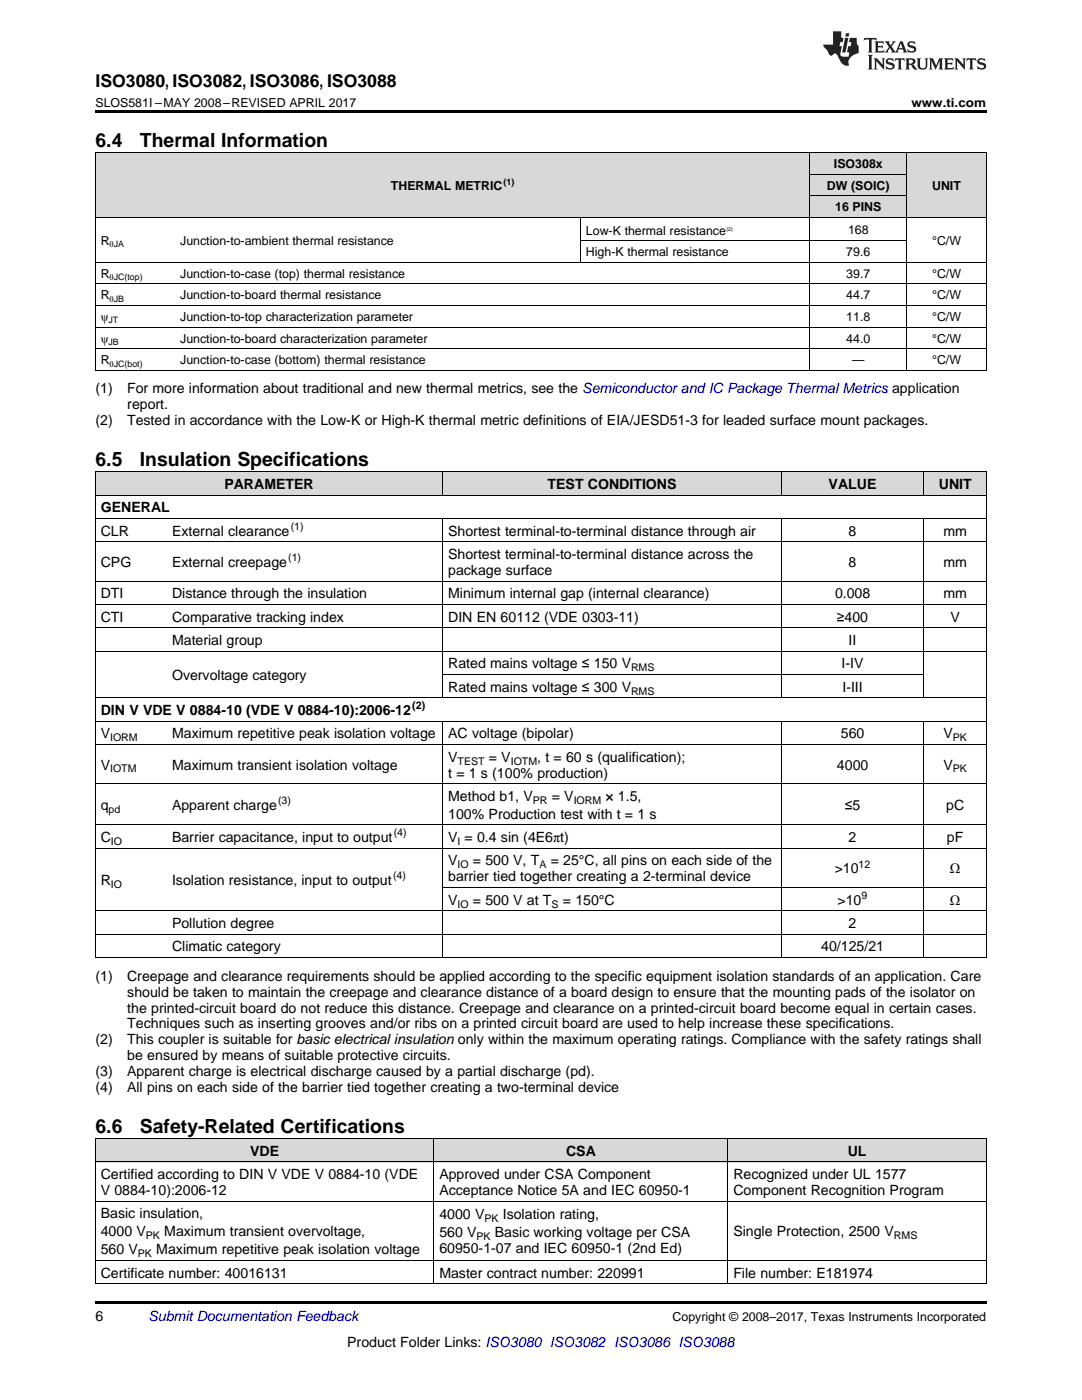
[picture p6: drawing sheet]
<svg xmlns="http://www.w3.org/2000/svg" width="216mm" height="279mm" viewBox="0 0 216 279" stroke-linecap="round" stroke-linejoin="round" font-family="sans-serif">
<defs><g id="words">
<g font-size="3.9">
<text x="19" y="29.3">6.4</text>
<text x="27.9" y="29.3">Thermal Information</text>
<text x="19" y="93">6.5</text>
<text x="27.9" y="93">Insulation Specifications</text>
<text x="19" y="226">6.6</text>
<text x="27.9" y="226">Safety-Related Certifications</text>
</g>
<text font-size="3.5" x="19" y="17.3">ISO3080, ISO3082, ISO3086, ISO3088</text>
<g font-size="2.8">
<text x="19" y="78.5">(1)</text>
<text x="25.4" y="78.5">For more information about traditional and new thermal metrics, see the Semiconductor and IC Package Thermal Metrics application</text>
<text x="25.4" y="81.7">report.</text>
<text x="19" y="84.9">(2)</text>
<text x="25.4" y="84.9">Tested in accordance with the Low-K or High-K thermal metric definitions of EIA/JESD51-3 for leaded surface mount packages.</text>
<text x="44.8" y="97.6">PARAMETER</text>
<text x="109.3" y="97.6">TEST CONDITIONS</text>
<text x="165.3" y="97.6">VALUE</text>
<text x="187.3" y="97.6">UNIT</text>
<text x="20.1" y="102.3">GENERAL</text>
<text x="20.1" y="106.9">CLR</text>
<text x="34.3" y="106.9">External clearance</text>
<text x="89.4" y="106.9">Shortest terminal-to-terminal distance through air</text>
<text x="169.3" y="106.9">8</text>
<text x="188.2" y="106.9">mm</text>
<text x="20.1" y="113.2">CPG</text>
<text x="34.3" y="113.2">External creepage</text>
<text x="89.4" y="111.6">Shortest terminal-to-terminal distance across the</text>
<text x="169.3" y="113.2">8</text>
<text x="188.2" y="113.2">mm</text>
<text x="20.1" y="119.4">DTI</text>
<text x="34.3" y="119.4">Distance through the insulation</text>
<text x="89.4" y="114.8">package surface</text>
<text x="89.4" y="119.4">Minimum internal gap (internal clearance)</text>
<text x="166.6" y="119.4">0.008</text>
<text x="188.2" y="119.4">mm</text>
<text x="20.1" y="124.1">CTI</text>
<text x="34.3" y="124.1">Comparative tracking index</text>
<text x="89.4" y="124.1">DIN EN 60112 (VDE 0303-11)</text>
<text x="167" y="124.1">≥400</text>
<text x="189.7" y="124.1">V</text>
<text x="34.3" y="128.7">Material group</text>
<text x="169.3" y="128.7">II</text>
<text x="34.3" y="135.7">Overvoltage category</text>
<text x="89.4" y="133.4">Rated mains voltage ≤ 150 V</text>
<text x="167.9" y="133.4">I-IV</text>
<text x="20.1" y="142.7">DIN V VDE V 0884-10 (VDE V 0884-10):2006-12</text>
<text x="89.4" y="138">Rated mains voltage ≤ 300 V</text>
<text x="168.1" y="138">I-III</text>
<text x="20.1" y="147.4">V</text>
<text x="34.3" y="147.4">Maximum repetitive peak isolation voltage</text>
<text x="89.4" y="147.4">AC voltage (bipolar)</text>
<text x="167.8" y="147.4">560</text>
<text x="188.2" y="147.4">V</text>
<text x="20.1" y="153.6">V</text>
<text x="34.3" y="153.6">Maximum transient isolation voltage</text>
<text x="89.4" y="152">V</text>
<text x="89.4" y="155.2">t = 1 s (100% production)</text>
<text x="97.5" y="152">= V</text>
<text x="107.2" y="152">, t = 60 s (qualification);</text>
<text x="167" y="153.6">4000</text>
<text x="188.2" y="153.6">V</text>
<text x="20.1" y="161.6">q</text>
<text x="34.3" y="161.6">Apparent charge</text>
<text x="89.4" y="159.8">Method b1, V</text>
<text x="110.1" y="159.8">= V</text>
<text x="120.8" y="159.8">× 1.5,</text>
<text x="168.6" y="161.6">≤5</text>
<text x="188.8" y="161.6">pC</text>
<text x="89.4" y="163.4">100% Production test with t = 1 s</text>
<text x="20.1" y="168.1">C</text>
<text x="34.3" y="168.1">Barrier capacitance, input to output</text>
<text x="89.4" y="168.1">V = 0.4 sin (4E6πt)</text>
<text x="89.4" y="172.7">V</text>
<text x="94.4" y="172.7">= 500 V, T</text>
<text x="109.9" y="172.7">= 25°C, all pins on each side of the</text>
<text x="169.3" y="168.1">2</text>
<text x="188.9" y="168.1">pF</text>
<text x="20.1" y="176.6">R</text>
<text x="34.3" y="176.6">Isolation resistance, input to output</text>
<text x="89.4" y="175.9">barrier tied together creating a 2-terminal device</text>
<text x="166.6" y="174.3">&gt;10</text>
<text x="189.5" y="174.3">Ω</text>
<text x="34.3" y="185.2">Pollution degree</text>
<text x="89.4" y="180.6">V</text>
<text x="94.4" y="180.6">= 500 V at T</text>
<text x="112.3" y="180.6">= 150°C</text>
<text x="167.1" y="180.6">&gt;10</text>
<text x="169.3" y="185.2">2</text>
<text x="189.5" y="180.6">Ω</text>
<text x="34.3" y="189.9">Climatic category</text>
<text x="163.9" y="189.9">40/125/21</text>
<text x="19" y="195.7">(1)</text>
<text x="25.4" y="195.7">Creepage and clearance requirements should be applied according to the specific equipment isolation standards of an application. Care</text>
<text x="25.4" y="198.9">should be taken to maintain the creepage and clearance distance of a board design to ensure that the mounting pads of the isolator on</text>
<text x="25.4" y="202.1">the printed-circuit board do not reduce this distance. Creepage and clearance on a printed-circuit board become equal in certain cases.</text>
<text x="19" y="208.4">(2)</text>
<text x="25.4" y="208.4">This coupler is suitable for basic electrical insulation only within the maximum operating ratings. Compliance with the safety ratings shall</text>
<text x="25.4" y="205.2">Techniques such as inserting grooves and/or ribs on a printed circuit board are used to help increase these specifications.</text>
<text x="19" y="214.8">(3)</text>
<text x="25.4" y="214.8">Apparent charge is electrical discharge caused by a partial discharge (pd).</text>
<text x="25.4" y="211.6">be ensured by means of suitable protective circuits.</text>
<text x="19" y="217.9">(4)</text>
<text x="25.4" y="217.9">All pins on each side of the barrier tied together creating a two-terminal device</text>
<text x="49.9" y="230.7">VDE</text>
<text x="113" y="230.7">CSA</text>
<text x="169.2" y="230.7">UL</text>
<text x="20.1" y="235.3">Certified according to DIN V VDE V 0884-10 (VDE</text>
<text x="20.1" y="238.5">V 0884-10):2006-12</text>
<text x="87.7" y="235.3">Approved under CSA Component</text>
<text x="87.7" y="238.5">Acceptance Notice 5A and IEC 60950-1</text>
<text x="146.3" y="235.3">Recognized under UL 1577</text>
<text x="146.3" y="238.5">Component Recognition Program</text>
<text x="20.1" y="243.2">Basic insulation,</text>
<text x="87.7" y="243.3">4000 V</text>
<text x="100.3" y="243.3">Isolation rating,</text>
<text x="20.1" y="246.7">4000 V</text>
<text x="20.1" y="250.3">560 V</text>
<text x="31.2" y="250.3">Maximum repetitive peak isolation voltage</text>
<text x="32.8" y="246.7">Maximum transient overvoltage,</text>
<text x="87.7" y="246.9">560 V</text>
<text x="87.7" y="250.1">60950-1-07 and IEC 60950-1 (2nd Ed)</text>
<text x="98.7" y="246.9">Basic working voltage per CSA</text>
<text x="146.3" y="246.7">Single Protection, 2500 V</text>
<text x="20.1" y="255">Certificate number: 40016131</text>
<text x="87.7" y="255">Master contract number: 220991</text>
<text x="146.3" y="255">File number: E181974</text>
<text x="19" y="263.6">6</text>
<text x="69.3" y="268.9">Product Folder Links: ISO3080 ISO3082 ISO3086 ISO3088</text>
</g>
<text font-size="2.8" fill="#0000c8" x="29.6" y="263.6">Submit Documentation Feedback</text>
<g font-size="2.5">
<text x="19" y="21.4">SLOS581I –MAY 2008–REVISED APRIL 2017</text>
<text x="181.9" y="21.4">www.ti.com</text>
<text x="166.4" y="33.6">ISO308x</text>
<text x="78" y="37.9">THERMAL METRIC</text>
<text x="165" y="37.9">DW (SOIC)</text>
<text x="186" y="37.9">UNIT</text>
<text x="116.9" y="46.8">Low-K thermal resistance</text>
<text x="166.7" y="42.2">16 PINS</text>
<text x="169.2" y="46.7">168</text>
<text x="20.1" y="48.8">R</text>
<text x="35.9" y="48.8">Junction-to-ambient thermal resistance</text>
<text x="116.9" y="51.2">High-K thermal resistance</text>
<text x="168.9" y="51.2">79.6</text>
<text x="186" y="48.8">°C/W</text>
<text x="20.1" y="55.5">R</text>
<text x="20.1" y="59.8">R</text>
<text x="35.9" y="55.5">Junction-to-case (top) thermal resistance</text>
<text x="35.9" y="59.8">Junction-to-board thermal resistance</text>
<text x="168.9" y="55.5">39.7</text>
<text x="168.9" y="59.8">44.7</text>
<text x="186" y="55.5">°C/W</text>
<text x="186" y="59.8">°C/W</text>
<text x="20.1" y="64.1">ψ</text>
<text x="35.9" y="64.1">Junction-to-top characterization parameter</text>
<text x="168.9" y="64.1">11.8</text>
<text x="186" y="64.1">°C/W</text>
<text x="20.1" y="68.4">ψ</text>
<text x="35.9" y="68.4">Junction-to-board characterization parameter</text>
<text x="168.9" y="68.4">44.0</text>
<text x="186" y="68.4">°C/W</text>
<text x="20.1" y="72.7">R</text>
<text x="35.9" y="72.7">Junction-to-case (bottom) thermal resistance</text>
<text x="170" y="72.7">—</text>
<text x="186" y="72.7">°C/W</text>
<text x="134.2" y="263.6">Copyright © 2008–2017, Texas Instruments Incorporated</text>
</g>
<g font-size="2.1">
<text x="58" y="105.8">(1)</text>
<text x="57.5" y="112">(1)</text>
<text x="125.9" y="133.9">RMS</text>
<text x="82.3" y="141.6">(2)</text>
<text x="125.9" y="138.6">RMS</text>
<text x="22" y="147.9">IORM</text>
<text x="190.1" y="147.9">PK</text>
<text x="22" y="154.2">IOTM</text>
<text x="91.3" y="152.6">TEST</text>
<text x="101.9" y="152.6">IOTM</text>
<text x="190.1" y="154.2">PK</text>
<text x="55.5" y="160.5">(3)</text>
<text x="106.3" y="160.4">PR</text>
<text x="114.5" y="160.4">IORM</text>
<text x="21.7" y="162.2">pd</text>
<text x="78.6" y="166.9">(4)</text>
<text x="22.1" y="168.6">IO</text>
<text x="91.3" y="168.6">I</text>
<text x="91.3" y="173.3">IO</text>
<text x="107.6" y="173.3">A</text>
<text x="171.3" y="173.2">12</text>
<text x="22.1" y="177.2">IO</text>
<text x="78.4" y="175.5">(4)</text>
<text x="171.9" y="179.4">9</text>
<text x="91.3" y="181.1">IO</text>
<text x="110.1" y="181.1">S</text>
<text x="96.7" y="243.9">PK</text>
<text x="27.5" y="250.9">PK</text>
<text x="29.1" y="247.3">PK</text>
<text x="95.1" y="247.5">PK</text>
<text x="178.4" y="247.3">RMS</text>
</g>
<g font-size="1.8">
<text x="100.5" y="36.9">(1)</text>
<text x="21.9" y="49.3">θJA</text>
<text x="21.9" y="56">θJC(top)</text>
<text x="21.6" y="64.6">JT</text>
<text x="21.9" y="60.3">θJB</text>
<text x="21.6" y="68.9">JB</text>
<text x="21.9" y="73.2">θJC(bot)</text>
</g>
<text font-size="1.1" x="145" y="46.1">(2)</text>
</g></defs>
<g fill="#d8d8d8">
<path d="M19 227.3h67.6v4.7h-67.6z"/>
<path d="M86.6 227.3h58.7v4.7h-58.7z"/>
<path d="M145.3 227.3h51.5v4.7h-51.5z"/>
<path d="M19 94.2h14.3v4.7h-14.3z"/>
<path d="M33.3 94.2h55.1v4.7h-55.1z"/>
<path d="M88.4 94.2h67.5v4.7h-67.5z"/>
<path d="M155.9 94.2h28.5v4.7h-28.5z"/>
<path d="M184.4 94.2h12.4v4.7h-12.4z"/>
<path d="M19 30.6h15.9v12.9h-15.9z"/>
<path d="M34.9 30.6h81v12.9h-81z"/>
<path d="M115.9 30.6h45.7v12.9h-45.7z"/>
<path d="M181 30.6h15.8v12.9h-15.8z"/>
<path d="M161.6 39.2h19.4v4.3h-19.4z"/>
<path d="M161.6 34.9h19.4v4.3h-19.4z"/>
<path d="M161.6 30.6h19.4v4.3h-19.4z"/>
</g>
<path d="M19 22h177.8v.5h-177.8zM19 73.9h.2zM115.7 73.9h.2zM161.5 73.9h.1zM180.9 73.9h.1zM196.7 73.9h.1zM19 256.2h.2zM145.2 256.2h.1zM196.7 256.2h.1zM19 259.7h177.8v.5h-177.8z" fill="#000"/>
<g fill="none" stroke="#000" stroke-width=".2">
<path d="M19 30.5h177.8M19.1 30.5v43.4M161.6 30.5v43.4M161.6 39.1h19.3M161.6 34.8h19.3M180.9 30.5v43.4M196.8 30.5v43.4M19 56.7h177.8M19 52.4h177.8M19 43.4h177.8M115.8 43.4v9M115.9 48.1h65"/>
<path d="M19 73.9h177.8M19 69.6h177.8M19 65.3h177.8M19 61h177.8M19 94.2h177.8v96.9M19 98.8h177.8M19.1 94.2v96.9M88.3 94.2v4.7M155.9 94.2v4.7M184.3 94.2v4.7M19 116h177.8M19 108.1h177.8"/>
<path d="M19 103.5h177.8M88.3 103.5v35.8M155.9 103.5v35.8M184.3 103.5v35.8M19 139.3h177.8M19 129.9h177.8M19 125.3h177.8M19 120.6h177.8M88.4 134.6h96M19 156.4h177.8M19 148.6h177.8M19 143.9h177.8"/>
<path d="M88.3 143.9v47.2M155.9 143.9v47.2M184.3 143.9v47.2M19 169.3h177.8M19 164.6h177.8M88.4 177.1h108.4M19 191.1h177.8M19 186.4h177.8M19 181.8h177.8M19 239.7h177.8M19 231.9h177.8M19 227.2h177.8"/>
<path d="M19.1 227.3v28.9M86.6 227.3v28.9M145.2 227.3v28.9M196.8 227.3v28.9M19 256.2h177.8M19 251.5h177.8"/>
</g>
<g fill="#231f20">
<path d="M172.5 7.6l-.1 .5 .4-.2h.6v.1v2.1l-.2 .4h.9l-.2-.4v-2.1l.1-.1h.5l.5 .2-.2-.5zM174.5 8.3l.2 .3v1.5l-.2 .4h1.8l.2-.6a1.04 1.04 0 0 1-1.3 .2v-.7h.6l.3 .2v-.6l-.3 .2h-.6v-.6l.8-.1 .4 .3-.2-.5zM176.5 8.3l.9 1.1-.9 1.1h.8l-.2-.2 .4-.7 .5 .7-.2 .2h1.5l-.2-.2 .2-.4h.9l.1 .4-.2 .2h1l-.3-.3-.7-1.9h-.5l-.9 2-.8-1 .9-1h-.8l.1 .3-.4 .5-.3-.6 .1-.2zM179.7 8.6l.4 1h-.7zM181.3 8.4a.63 .63 0 0 0-.2 .7 .63 .63 0 0 0 .6 .4l.6 .2 .1 .2a.75 .75 0 0 1-.7 .4 .75 .75 0 0 1-.6-.5l.1 .7 .1-.1a1.11 1.11 0 0 0 1.5-.6 1.13 1.13 0 0 0-1.2-.8l-.1-.4a1.04 1.04 0 0 1 1.2 .2l-.2-.5-.2 .1-.4-.2zM173.2 10.9l.2 .4v2.2l-.2 .4h1l-.3-.4v-2.2l.3-.4zM174.3 11.6l.3 .4v1.5l-.3 .4h.8l-.2-.4v-1.3l1.5 1.7v-1.9l.2-.4h-.7l.2 .4v.9l-1.1-1.3zM177 11.8a.62 .62 0 0 0-.2 .7 .62 .62 0 0 0 .6 .4l.6 .1 .1 .3a.76 .76 0 0 1-.7 .3 .76 .76 0 0 1-.7-.4l.2 .7 .1-.1a1.11 1.11 0 0 0 1.5-.6 1.13 1.13 0 0 0-1.2-.8l-.1-.4a1.04 1.04 0 0 1 1.2 .2l-.2-.6-.2 .1-.5-.1zM178.7 11.6l-.2 .6a.61 .61 0 0 1 .8-.3v1.6l-.2 .4h.9l-.2-.4v-1.6a.63 .63 0 0 1 .7 .3l-.1-.6zM180.6 11.6l.3 .4v1.5l-.3 .4h1l-.2-.2-.1-.8 .6 .2a.76 .76 0 0 0 1.2 .7l-1-1a.58 .58 0 0 0 .6-.5 .58 .58 0 0 0-.5-.6zM181.4 11.9h.1a.45 .45 0 0 1 .5 .1 .45 .45 0 0 1 .1 .5l-.8 .2zM182.9 11.6l.2 .2a2.17 2.17 0 0 0 .3 1.9 .99 .99 0 0 0 1.6-.6v-1.1l.2-.4h-.7l.2 .2a1.92 1.92 0 0 1-.2 1.8 .6 .6 0 0 1-.9-.5v-1.1l.2-.4zM185.4 11.6l.2 .4v1.5l-.2 .4h.7l-.2-.4v-1.4l.8 1.8 .8-1.8v1.4l-.2 .4h.9l-.2-.4v-1.5l.2-.4h-.8l-.6 1.5-.6-1.5zM188.4 11.6l.2 .4v1.5l-.2 .4h1.8l.1-.6a1.04 1.04 0 0 1-1.2 .1v-.6h.5l.4 .2v-.6l-.4 .2h-.5v-.7h.8l.3 .3-.1-.6zM190.5 11.6l.2 .4v1.5l-.2 .4h.7l-.2-.4v-1.3l1.5 1.7v-1.9l.2-.4h-.7l.2 .4v.9l-1.1-1.3zM192.9 11.6l-.1 .6a.61 .61 0 0 1 .7-.3l.1 1.6-.3 .4h1l-.3-.4 .1-1.6a.63 .63 0 0 1 .7 .3l-.1-.6zM195.2 11.8a.62 .62 0 0 0-.2 .7 .62 .62 0 0 0 .6 .4l.6 .1 .1 .3a.76 .76 0 0 1-.7 .3 .76 .76 0 0 1-.6-.4l.1 .7 .1-.1a1.11 1.11 0 0 0 1.6-.6 1.13 1.13 0 0 0-1.3-.8l-.1-.4a1.04 1.04 0 0 1 1.2 .2l-.1-.6-.2 .1-.5-.1z"/>
<path d="M166.2 6.3v2.6h-1.9v.4l.8 .9a.91 .91 0 0 0 1 .8 .56 .56 0 0 1 .5-.3 .56 .56 0 0 1 .5 .3l.4 .8a1.53 1.53 0 0 0 1.9 1.2 1.54 1.54 0 0 1 1-2.1l.9-.3v-1.4a1.52 1.52 0 0 1-.4-1.6h-1.3l-.2 .8h.5l-.2 .8h-.5l-.1 1v.2l.4 .1-.2 .8a1.93 1.93 0 0 1-1.6-.3l.3-1.8h-.5l.2-.8h.4l.2-.8h-.4v-1.3zM168.6 7.6l-.6 2.9h.7l.6-2.9zM168.8 6.6l-.1 .7h.6l.2-.7z"/>
</g>
<use href="#words"/>
</svg>
